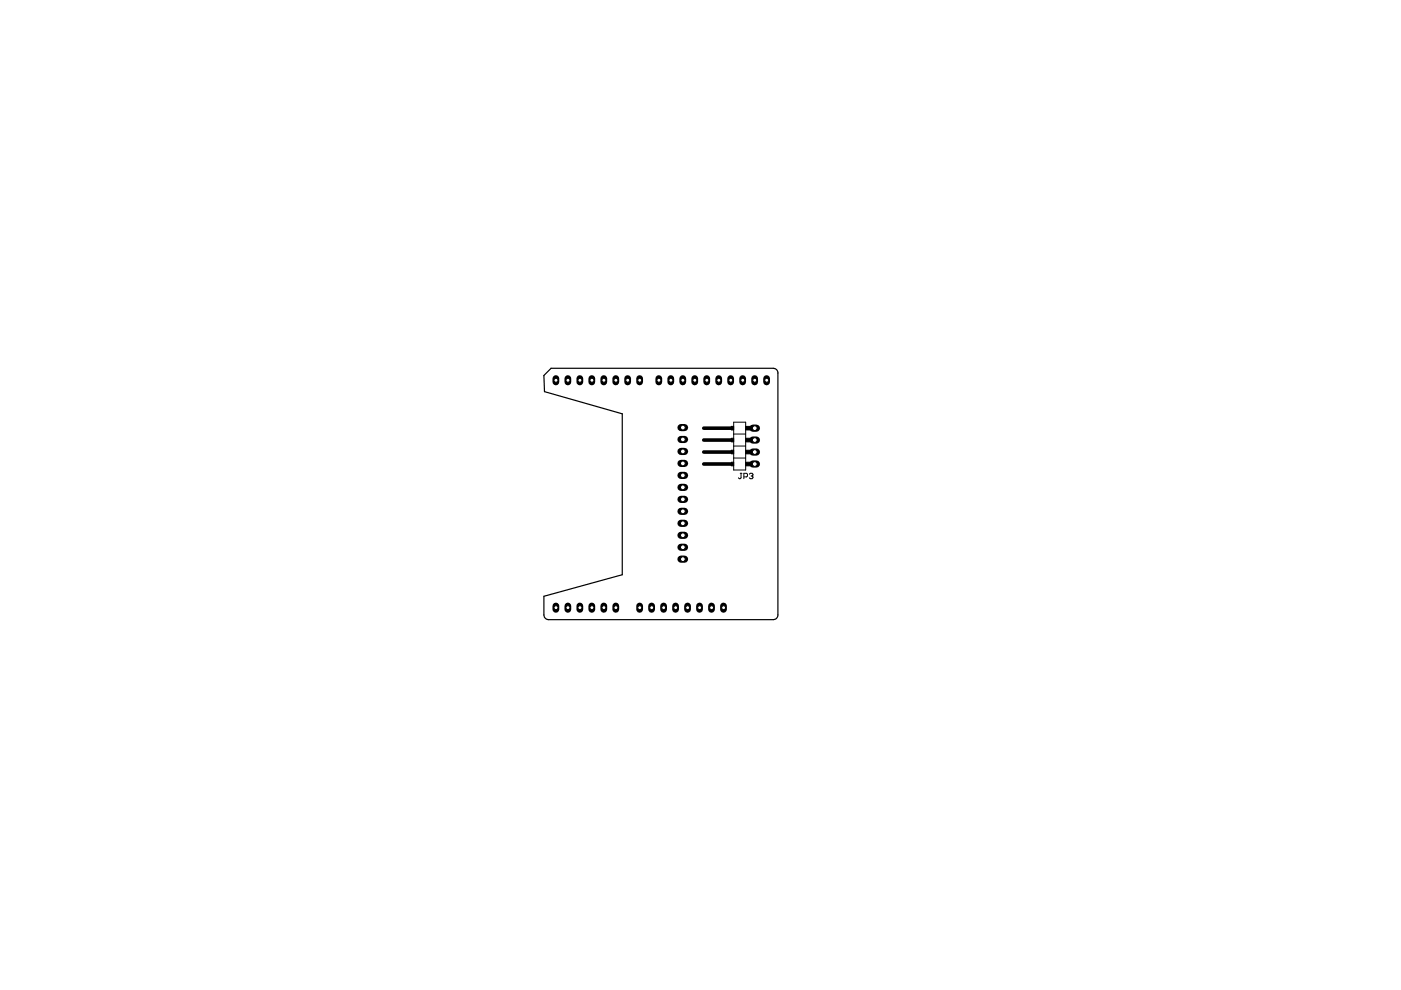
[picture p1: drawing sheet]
<svg xmlns="http://www.w3.org/2000/svg" width="297mm" height="210mm" viewBox="0 0 297 210" stroke-linecap="round" stroke-linejoin="round" font-family="sans-serif">
<path d="M155.6 89.5h2.5v10.2h-2.5zM155.6 97.1h2.5M155.6 94.6h2.5M155.6 92h2.5M156.9 100.4h.4M157.1 100.4v.9l-.2 .2-.4-.2M157.7 101.1h.6l.2-.2v-.4l-.2-.1h-.6v1.1M158.9 100.5l.2-.1h.3l.2 .1-.2 .4M159.3 100.9h.1M159.4 100.9l.2 .2-.2 .4h-.3l-.2-.2" fill="none" stroke="#000" stroke-width=".21"/>
<path d="M149.2 98.4h5.7M149.2 95.8h5.7M149.2 93.3h5.7M149.2 90.8h5.7" fill="none" stroke="#000" stroke-width=".76"/>
<path d="M155 98h.6v.8h-.6zM155 95.5h.6v.7h-.6zM155 92.9h.6v.8h-.6zM155 90.4h.6v.8h-.6zM158.1 98h1v.8h-1zM158.1 95.5h1v.7h-1zM158.1 92.9h1v.8h-1zM158.1 90.4h1v.8h-1z" fill="#000" stroke="#000" stroke-width=".21"/>
<path d="M117.9 80.3v.7" fill="none" stroke="#000" stroke-width="1.4"/>
<circle cx="117.9" cy="80.6" r=".42" fill="#fff" stroke="#000" stroke-width=".21"/>
<path d="M120.4 80.3v.7" fill="none" stroke="#000" stroke-width="1.4"/>
<circle cx="120.4" cy="80.6" r=".42" fill="#fff" stroke="#000" stroke-width=".21"/>
<path d="M122.9 80.3v.7" fill="none" stroke="#000" stroke-width="1.4"/>
<circle cx="123" cy="80.6" r=".42" fill="#fff" stroke="#000" stroke-width=".21"/>
<path d="M125.5 80.3v.7" fill="none" stroke="#000" stroke-width="1.4"/>
<circle cx="125.5" cy="80.6" r=".42" fill="#fff" stroke="#000" stroke-width=".21"/>
<path d="M128 80.3v.7" fill="none" stroke="#000" stroke-width="1.4"/>
<circle cx="128" cy="80.6" r=".42" fill="#fff" stroke="#000" stroke-width=".21"/>
<path d="M130.6 80.3v.7" fill="none" stroke="#000" stroke-width="1.4"/>
<circle cx="130.6" cy="80.6" r=".42" fill="#fff" stroke="#000" stroke-width=".21"/>
<path d="M133.1 80.3v.7" fill="none" stroke="#000" stroke-width="1.4"/>
<circle cx="133.1" cy="80.6" r=".42" fill="#fff" stroke="#000" stroke-width=".21"/>
<path d="M135.6 80.3v.7" fill="none" stroke="#000" stroke-width="1.4"/>
<circle cx="135.6" cy="80.6" r=".42" fill="#fff" stroke="#000" stroke-width=".21"/>
<path d="M139.7 80.3v.7" fill="none" stroke="#000" stroke-width="1.4"/>
<circle cx="139.7" cy="80.6" r=".42" fill="#fff" stroke="#000" stroke-width=".21"/>
<path d="M142.2 80.3v.7" fill="none" stroke="#000" stroke-width="1.4"/>
<circle cx="142.2" cy="80.6" r=".42" fill="#fff" stroke="#000" stroke-width=".21"/>
<path d="M144.8 80.3v.7" fill="none" stroke="#000" stroke-width="1.4"/>
<circle cx="144.8" cy="80.6" r=".42" fill="#fff" stroke="#000" stroke-width=".21"/>
<path d="M147.3 80.3v.7" fill="none" stroke="#000" stroke-width="1.4"/>
<circle cx="147.3" cy="80.6" r=".42" fill="#fff" stroke="#000" stroke-width=".21"/>
<path d="M149.8 80.3v.7" fill="none" stroke="#000" stroke-width="1.4"/>
<circle cx="149.9" cy="80.6" r=".42" fill="#fff" stroke="#000" stroke-width=".21"/>
<path d="M152.4 80.3v.7" fill="none" stroke="#000" stroke-width="1.4"/>
<circle cx="152.4" cy="80.6" r=".42" fill="#fff" stroke="#000" stroke-width=".21"/>
<path d="M154.9 80.3v.7" fill="none" stroke="#000" stroke-width="1.4"/>
<circle cx="154.9" cy="80.6" r=".42" fill="#fff" stroke="#000" stroke-width=".21"/>
<path d="M157.5 80.3v.7" fill="none" stroke="#000" stroke-width="1.4"/>
<circle cx="157.5" cy="80.6" r=".42" fill="#fff" stroke="#000" stroke-width=".21"/>
<path d="M160 80.3v.7" fill="none" stroke="#000" stroke-width="1.4"/>
<circle cx="160" cy="80.6" r=".42" fill="#fff" stroke="#000" stroke-width=".21"/>
<path d="M162.5 80.3v.7" fill="none" stroke="#000" stroke-width="1.4"/>
<circle cx="162.6" cy="80.6" r=".42" fill="#fff" stroke="#000" stroke-width=".21"/>
<path d="M130.6 128.5v.7" fill="none" stroke="#000" stroke-width="1.4"/>
<circle cx="130.6" cy="128.8" r=".42" fill="#fff" stroke="#000" stroke-width=".21"/>
<path d="M128 128.5v.7" fill="none" stroke="#000" stroke-width="1.4"/>
<circle cx="128" cy="128.8" r=".42" fill="#fff" stroke="#000" stroke-width=".21"/>
<path d="M125.5 128.5v.7" fill="none" stroke="#000" stroke-width="1.4"/>
<circle cx="125.5" cy="128.8" r=".42" fill="#fff" stroke="#000" stroke-width=".21"/>
<path d="M122.9 128.5v.7" fill="none" stroke="#000" stroke-width="1.4"/>
<circle cx="123" cy="128.8" r=".42" fill="#fff" stroke="#000" stroke-width=".21"/>
<path d="M120.4 128.5v.7" fill="none" stroke="#000" stroke-width="1.4"/>
<circle cx="120.4" cy="128.8" r=".42" fill="#fff" stroke="#000" stroke-width=".21"/>
<path d="M117.9 128.5v.7" fill="none" stroke="#000" stroke-width="1.4"/>
<circle cx="117.9" cy="128.8" r=".42" fill="#fff" stroke="#000" stroke-width=".21"/>
<path d="M153.4 128.5v.7" fill="none" stroke="#000" stroke-width="1.4"/>
<circle cx="153.4" cy="128.8" r=".42" fill="#fff" stroke="#000" stroke-width=".21"/>
<path d="M150.9 128.5v.7" fill="none" stroke="#000" stroke-width="1.4"/>
<circle cx="150.9" cy="128.8" r=".42" fill="#fff" stroke="#000" stroke-width=".21"/>
<path d="M148.3 128.5v.7" fill="none" stroke="#000" stroke-width="1.4"/>
<circle cx="148.3" cy="128.8" r=".42" fill="#fff" stroke="#000" stroke-width=".21"/>
<path d="M145.8 128.5v.7" fill="none" stroke="#000" stroke-width="1.4"/>
<circle cx="145.8" cy="128.8" r=".42" fill="#fff" stroke="#000" stroke-width=".21"/>
<path d="M143.2 128.5v.7" fill="none" stroke="#000" stroke-width="1.4"/>
<circle cx="143.3" cy="128.8" r=".42" fill="#fff" stroke="#000" stroke-width=".21"/>
<path d="M140.7 128.5v.7" fill="none" stroke="#000" stroke-width="1.4"/>
<circle cx="140.7" cy="128.8" r=".42" fill="#fff" stroke="#000" stroke-width=".21"/>
<path d="M138.2 128.5v.7" fill="none" stroke="#000" stroke-width="1.4"/>
<circle cx="138.2" cy="128.8" r=".42" fill="#fff" stroke="#000" stroke-width=".21"/>
<path d="M135.6 128.5v.7" fill="none" stroke="#000" stroke-width="1.4"/>
<circle cx="135.6" cy="128.8" r=".42" fill="#fff" stroke="#000" stroke-width=".21"/>
<path d="M144.4 90.7h.7" fill="none" stroke="#000" stroke-width="1.5"/>
<circle cx="144.8" cy="90.7" r=".51" fill="#fff" stroke="#000" stroke-width=".21"/>
<path d="M144.4 93.2h.7" fill="none" stroke="#000" stroke-width="1.5"/>
<circle cx="144.8" cy="93.2" r=".51" fill="#fff" stroke="#000" stroke-width=".21"/>
<path d="M144.4 95.7h.7" fill="none" stroke="#000" stroke-width="1.5"/>
<circle cx="144.8" cy="95.7" r=".51" fill="#fff" stroke="#000" stroke-width=".21"/>
<path d="M144.4 98.3h.7" fill="none" stroke="#000" stroke-width="1.5"/>
<circle cx="144.8" cy="98.3" r=".51" fill="#fff" stroke="#000" stroke-width=".21"/>
<path d="M144.4 100.8h.7" fill="none" stroke="#000" stroke-width="1.5"/>
<circle cx="144.8" cy="100.8" r=".51" fill="#fff" stroke="#000" stroke-width=".21"/>
<path d="M144.4 103.3h.7" fill="none" stroke="#000" stroke-width="1.5"/>
<circle cx="144.8" cy="103.3" r=".51" fill="#fff" stroke="#000" stroke-width=".21"/>
<path d="M144.4 105.9h.7" fill="none" stroke="#000" stroke-width="1.5"/>
<circle cx="144.8" cy="105.9" r=".51" fill="#fff" stroke="#000" stroke-width=".21"/>
<path d="M144.4 108.4h.7" fill="none" stroke="#000" stroke-width="1.5"/>
<circle cx="144.8" cy="108.4" r=".51" fill="#fff" stroke="#000" stroke-width=".21"/>
<path d="M144.4 111h.7" fill="none" stroke="#000" stroke-width="1.5"/>
<circle cx="144.8" cy="111" r=".51" fill="#fff" stroke="#000" stroke-width=".21"/>
<path d="M144.4 113.5h.7" fill="none" stroke="#000" stroke-width="1.5"/>
<circle cx="144.8" cy="113.5" r=".51" fill="#fff" stroke="#000" stroke-width=".21"/>
<path d="M144.4 116h.7" fill="none" stroke="#000" stroke-width="1.5"/>
<circle cx="144.8" cy="116" r=".51" fill="#fff" stroke="#000" stroke-width=".21"/>
<path d="M144.4 118.6h.7" fill="none" stroke="#000" stroke-width="1.5"/>
<circle cx="144.8" cy="118.6" r=".51" fill="#fff" stroke="#000" stroke-width=".21"/>
<path d="M159.6 98.4h.8" fill="none" stroke="#000" stroke-width="1.5"/>
<circle cx="160" cy="98.4" r=".51" fill="#fff" stroke="#000" stroke-width=".21"/>
<path d="M159.6 95.8h.8" fill="none" stroke="#000" stroke-width="1.5"/>
<circle cx="160" cy="95.8" r=".51" fill="#fff" stroke="#000" stroke-width=".21"/>
<path d="M159.6 93.3h.8" fill="none" stroke="#000" stroke-width="1.5"/>
<circle cx="160" cy="93.3" r=".51" fill="#fff" stroke="#000" stroke-width=".21"/>
<path d="M159.6 90.8h.8" fill="none" stroke="#000" stroke-width="1.5"/>
<circle cx="160" cy="90.8" r=".51" fill="#fff" stroke="#000" stroke-width=".21"/>
<path d="M115.3 79.6l1.5-1.5h47.1l.8 .3 .2 .7v51.3l-.2 .7-.8 .3h-47.6l-.7-.3-.3-.7v-4l16.6-4.5v-34.2l-16.5-4.7z" fill="none" stroke="#000" stroke-width=".25"/>
</svg>
